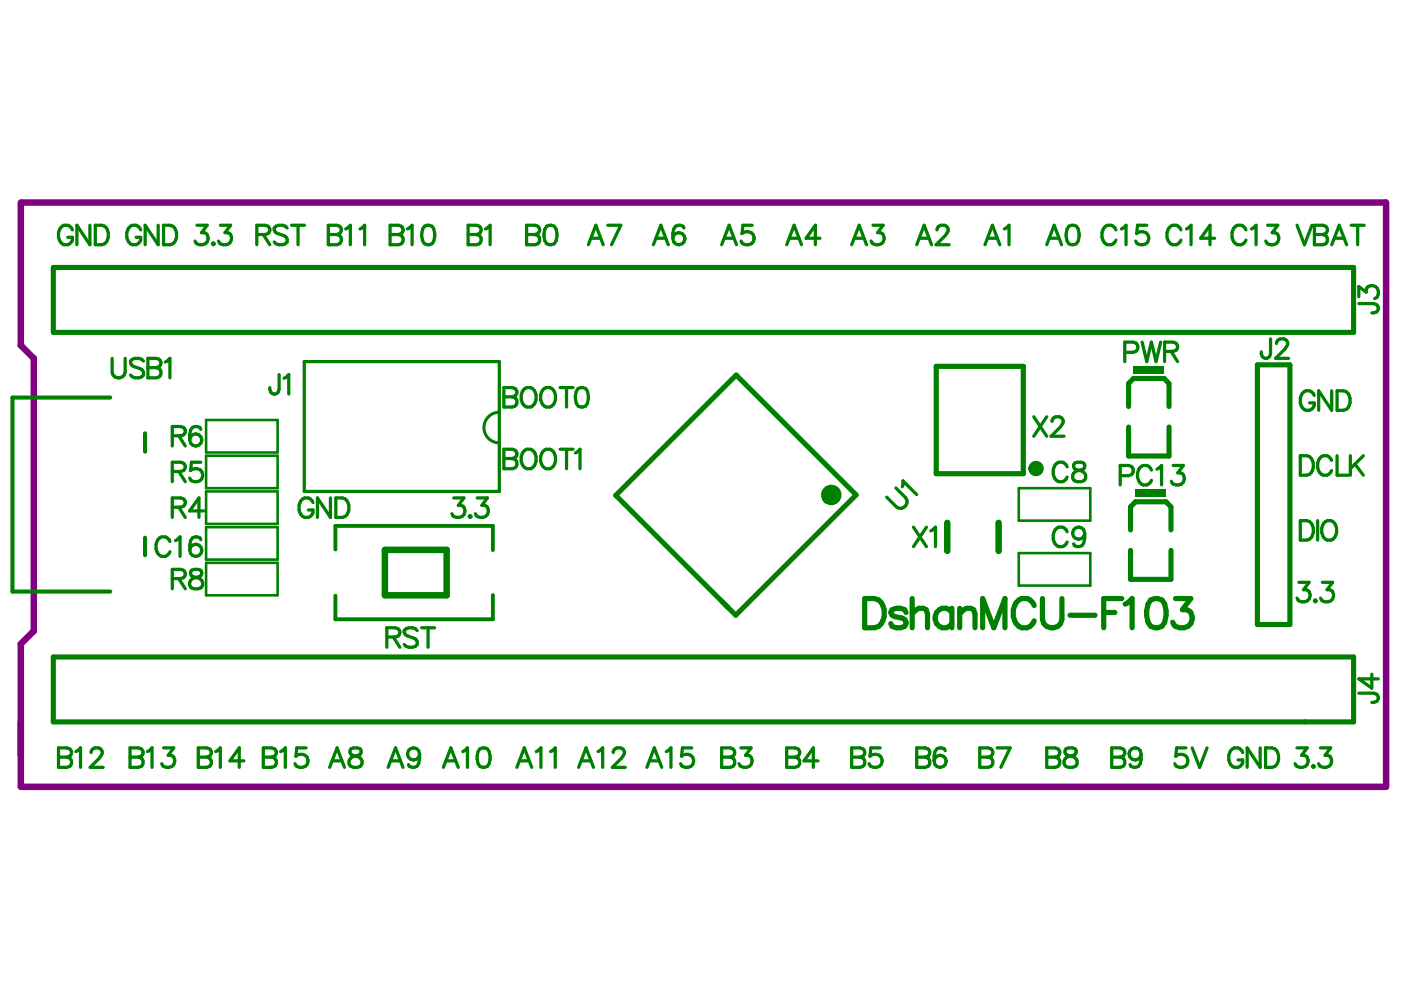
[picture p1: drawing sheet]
<svg xmlns="http://www.w3.org/2000/svg" width="297mm" height="210mm" viewBox="0 0 297 210" stroke-linecap="round" stroke-linejoin="round" font-family="sans-serif">
<path d="M4.4 42.9v30.3l2.8 2.8v57.8l-2.8 2.7v30.3M4.5 42.9h289.2M293.9 42.9v123.9M4.5 166.8h289.2" fill="none" stroke="#800080" stroke-width="1.4"/>
<path d="M64.5 76.7h41.4v27.5h-41.4z" fill="none" stroke="#008000" stroke-width=".69"/>
<path d="M11.3 56.7h275.7v13.8h-275.7zM198.5 77.7h18.5v22.7h-18.5zM266.6 77.4h6.9v55h-6.9zM239.3 86.2v-4.9l1-1.1h6.5l1.1 1.1v4.9M239.3 90.5v6.2h8.6v-6.2M130.6 105l25.5-25.5 25.4 25.4-25.5 25.5zM239.7 112.4v-4.9l1-1.1h6.5l1.1 1.1v4.9M239.7 116.7v6.1h8.6v-6.1M11.3 139.3h275.7v13.8h-275.7z" fill="none" stroke="#008000" stroke-width="1.1"/>
<path d="M43.7 96.6h15.2v6.9h-15.2zM43.7 89.1h15.2v6.8h-15.2zM43.7 104.2h15.2v6.9h-15.2zM43.7 111.8h15.2v6.8h-15.2zM43.7 119.3h15.2v6.9h-15.2zM216 103.5h15.2v6.9h-15.2zM216 117.3h15.2v6.9h-15.2z" fill="none" stroke="#008000" stroke-width=".55"/>
<path d="M81.6 116.6h13.1v9.6h-13.1zM200.8 110.9v5.9M211.7 110.9v5.9" fill="none" stroke="#008000" stroke-width="1.4"/>
<path d="M104.5 111.5v5.1M104.5 126.2v5.1" fill="none" stroke="#008000" stroke-width=".82"/>
<path d="M104.5 111.5h-33.4v5M71.1 126.3v5h33.4" fill="none" stroke="#008000" stroke-width=".83"/>
<path d="M23.4 84.3h-20.8v41.1h20.8M30.8 91.9v3.9M30.8 114v3.7" fill="none" stroke="#008000" stroke-width=".87"/>
<g fill="#008000">
<path d="M240.7 103.8h6.5v1.6h-6.5z" fill-rule="evenodd"/>
<path d="M240.3 77.7h6.5v1.6h-6.5z" fill-rule="evenodd"/>
</g>
<g fill="none" stroke="#008000" stroke-width=".69">
<path d="M15.4 48.7a1.43 1.43 0 0 0-1.4-1 1.43 1.43 0 0 0-1.4 1 2.33 2.33 0 0 0 1 3.2 1.41 1.41 0 0 0 1.8-1.6h-1M19.1 47.8v4.1l-2.8-4.1v4.1M20.2 47.8h1.4a2.25 2.25 0 0 1 1 3.5l-.4 .4-.6 .2h-1.4zM29.8 48.7a1.43 1.43 0 0 0-1.3-1 1.43 1.43 0 0 0-1.4 1 2.33 2.33 0 0 0 1 3.2 1.41 1.41 0 0 0 1.7-1.6h-1M33.5 47.8v4.1l-2.7-4.1v4.1M34.7 47.8h1.4a2.25 2.25 0 0 1 .9 3.5l-.4 .4-.5 .2h-1.4zM41.7 47.8h2.2l-1.2 1.5a1.28 1.28 0 0 1 1.4 1.2 1.28 1.28 0 0 1-1.2 1.4 1.21 1.21 0 0 1-1.5-.8M45 51.7l.2-.2 .2 .2-.2 .2zM46.7 47.8h2.2l-1.2 1.5a1.28 1.28 0 0 1 1.4 1.2 1.28 1.28 0 0 1-1.2 1.4 1.21 1.21 0 0 1-1.6-.8M54.4 49.7h1.8l.6-.2a.95 .95 0 0 0 0-1.5l-.6-.2h-1.8v4.1M55.8 49.7l1.4 2.2M60.9 48.4a1.82 1.82 0 0 0-2.8 0 1.06 1.06 0 0 0 .8 1.1l1.2 .4a1 1 0 0 1 .8 .8 1 1 0 0 1-.4 1 1.9 1.9 0 0 1-2.4-.4"/>
<path d="M61.8 47.8h2.8M63.2 47.8v4.1M69.6 47.8h1.8l.6 .2a.95 .95 0 0 1 0 1.5l-.6 .2a1.08 1.08 0 0 1 1 1.1 1.08 1.08 0 0 1-1 1.1h-1.8zM69.6 49.7h1.8M73.3 48.5l1-.7v4.1M76.3 48.5l1-.7v4.1M82.7 47.8h1.8l.6 .2a.95 .95 0 0 1 0 1.5l-.6 .2a1.08 1.08 0 0 1 1 1.1 1.08 1.08 0 0 1-1 1.1h-1.8zM82.7 49.7h1.8M86.4 48.5l1-.7v4.1M90 48a1.34 1.34 0 0 1 2 .5 3.4 3.4 0 0 1-.4 3.2 1.34 1.34 0 0 1-2-.6 3.4 3.4 0 0 1 .4-3.1zM99.2 47.8h1.8l.6 .2a.95 .95 0 0 1 0 1.5l-.6 .2a1.08 1.08 0 0 1 1 1.1 1.08 1.08 0 0 1-1 1.1h-1.8zM99.2 49.7h1.8"/>
<path d="M102.9 48.5l1-.7v4.1M111.7 47.8h1.7l.6 .2a.95 .95 0 0 1 0 1.5l-.6 .2a1.08 1.08 0 0 1 1.1 1.1 1.08 1.08 0 0 1-1.1 1.1h-1.7zM111.7 49.7h1.7M115.9 48a1.34 1.34 0 0 1 2 .5 3.4 3.4 0 0 1-.4 3.2 1.34 1.34 0 0 1-2-.6 3.4 3.4 0 0 1 .4-3.1zM124.7 51.9l1.6-4.1 1.6 4.1M125.3 50.5h2M128.9 47.8h2.7l-1.9 4.1M138.5 51.9l1.6-4.1 1.6 4.1M139.1 50.5h2M145 48.4a1.22 1.22 0 0 0-1.8-.4l-.4 .5-.2 2M153 51.9l1.6-4.1 1.6 4.1M153.6 50.5h2"/>
<path d="M159.5 47.8h-2l-.2 1.7a1.46 1.46 0 0 1 2.2 0 1.46 1.46 0 0 1-.2 2.2 1.46 1.46 0 0 1-2.2-.6M166.8 51.9l1.6-4.1 1.5 4.1M167.4 50.5h2M173.9 50.5h-3l2-2.7v4.1M180.6 51.9l1.6-4.1 1.5 4.1M181.2 50.5h1.9M185.1 47.8h2.1l-1.1 1.5a1.28 1.28 0 0 1 1.4 1.2 1.28 1.28 0 0 1-1.2 1.4 1.21 1.21 0 0 1-1.6-.8M194.4 51.9l1.5-4.1 1.6 4.1M194.9 50.5h2M198.7 48.7a1.02 1.02 0 0 1 .8-.9h.7a1.01 1.01 0 0 1 .6 1.5l-.4 .6-1.9 2h2.7M208.8 51.9l1.6-4.1 1.6 4.1M209.4 50.5h2"/>
<path d="M212.9 48.5l1-.7v4.1M221.9 51.9l1.6-4.1 1.6 4.1M222.5 50.5h2M226.6 48a1.34 1.34 0 0 1 2 .5 3.4 3.4 0 0 1-.4 3.2 1.34 1.34 0 0 1-2-.6 3.4 3.4 0 0 1 .4-3.1zM236.6 48.7a1.43 1.43 0 0 0-1.4-1 1.43 1.43 0 0 0-1.4 1 2.33 2.33 0 0 0 1 3.2 1.47 1.47 0 0 0 1.8-1M237.8 48.5l.9-.7v4.1M243.2 47.8h-2l-.2 1.7a1.46 1.46 0 0 1 2.2 0 1.46 1.46 0 0 1-.3 2.2 1.46 1.46 0 0 1-2.1-.6M250.4 48.7a1.43 1.43 0 0 0-1.4-1 1.43 1.43 0 0 0-1.4 1 2.33 2.33 0 0 0 1 3.2 1.47 1.47 0 0 0 1.8-1M251.5 48.5l1-.7v4.1M257.5 50.5h-2.9l1.9-2.7v4.1M264.2 48.7a1.43 1.43 0 0 0-1.4-1 1.43 1.43 0 0 0-1.4 1 2.33 2.33 0 0 0 1 3.2 1.47 1.47 0 0 0 1.8-1M265.3 48.5l1-.7v4.1"/>
<path d="M268.8 47.8h2.1l-1.2 1.5a1.28 1.28 0 0 1 1.4 1.2 1.28 1.28 0 0 1-1.2 1.4 1.21 1.21 0 0 1-1.5-.8M275 47.8l1.6 4.1 1.5-4.1M278.7 47.8h1.8l.5 .2a.95 .95 0 0 1 0 1.5l-.5 .2a1.08 1.08 0 0 1 1 1.1 1.08 1.08 0 0 1-1 1.1h-1.8zM278.7 49.7h1.8M282.4 51.9l1.5-4.1 1.6 4.1M283 50.5h1.9M286.5 47.8h2.7M287.9 47.8v4.1M23.8 76v2.9a1.39 1.39 0 0 0 1.4 1.2 1.39 1.39 0 0 0 1.3-1.2v-2.9M30.4 76.6a1.82 1.82 0 0 0-2.7 0 1.05 1.05 0 0 0 .8 1.1l1.1 .4a1 1 0 0 1 .8 .8 1 1 0 0 1-.4 1 1.9 1.9 0 0 1-2.3-.4M31.4 76h1.7l.6 .2a.95 .95 0 0 1 0 1.5l-.6 .2a1.08 1.08 0 0 1 1.1 1.1 1.08 1.08 0 0 1-1.1 1.1h-1.7zM31.4 77.9h1.7"/>
<path d="M35 76.8l1-.8v4.1M59.2 79.4v3.2l-.2 .6a.95 .95 0 0 1-1.6 0l-.2-1M238.5 74.7h1.7a1.08 1.08 0 0 0 1.1-1.1 1.08 1.08 0 0 0-1.1-1.1h-1.7v4.2M242.2 72.5l.9 4.2 1-4.2 1 4.2 1-4.2M246.9 74.5h1.8l.6-.2a.95 .95 0 0 0 0-1.6l-.6-.2h-1.8v4.2M248.3 74.5l1.4 2.2M269.4 71.8v3.2l-.2 .6a.95 .95 0 0 1-1.6 0l-.2-1M270.6 72.8a1.02 1.02 0 0 1 .8-1h.8a1.01 1.01 0 0 1 .6 1.6l-.4 .6-2 2h2.8M288.1 62.9v-2.1l1.6 1.1a1.28 1.28 0 0 1 1.1-1.4 1.28 1.28 0 0 1 1.4 1.2 1.21 1.21 0 0 1-.8 1.6M288.1 64.4h3.1l.6 .2a.95 .95 0 0 1 0 1.5l-.9 .2M36.5 92.4h1.8l.6-.2a.95 .95 0 0 0 0-1.6l-.6-.2h-1.8v4.2M36.5 100h1.8l.6-.2a.95 .95 0 0 0 0-1.6l-.6-.2h-1.8v4.1"/>
<path d="M37.9 92.4l1.4 2.2M37.9 100l1.4 2.1M42.6 98h-2l-.2 1.8a1.46 1.46 0 0 1 2.2-.1 1.46 1.46 0 0 1-.3 2.2 1.46 1.46 0 0 1-2.1-.6M42.6 91a1.22 1.22 0 0 0-1.8-.4l-.4 .6-.2 2M60.2 80.2l1-.8v4.1M106.8 82.2h1.8l.6 .2a.95 .95 0 0 1 0 1.5l-.6 .2a1.08 1.08 0 0 1 1 1.1 1.08 1.08 0 0 1-1 1.1h-1.8zM106.8 95.3h1.8l.6 .1a.95 .95 0 0 1 0 1.6l-.6 .2a1.08 1.08 0 0 1 1 1.1 1.08 1.08 0 0 1-1 1.1h-1.8zM106.8 97.2h1.8M106.8 84.1h1.8M110.9 95.8a1.42 1.42 0 0 1 1.4-.6 1.42 1.42 0 0 1 1.2 1 2.33 2.33 0 0 1-1 3.2 1.9 1.9 0 0 1-2-2.6zM110.9 82.8a1.42 1.42 0 0 1 1.4-.7 1.42 1.42 0 0 1 1.2 1.1 2.33 2.33 0 0 1-1 3.1 1.9 1.9 0 0 1-2-2.6zM115 95.8a1.42 1.42 0 0 1 1.4-.6 1.42 1.42 0 0 1 1.2 1 2.33 2.33 0 0 1-1 3.2 1.9 1.9 0 0 1-2-2.6z"/>
<path d="M115 82.8a1.42 1.42 0 0 1 1.4-.7 1.42 1.42 0 0 1 1.2 1.1 2.33 2.33 0 0 1-1 3.1 1.9 1.9 0 0 1-2-2.6zM118.7 95.3h2.8M118.7 82.2h2.8M120.1 82.2v4.1M120.1 95.3v4.1M122 96l1-.7v4.1M122.6 82.4a1.34 1.34 0 0 1 1.9 .6 3.4 3.4 0 0 1-.3 3.1 1.34 1.34 0 0 1-2-.6 3.4 3.4 0 0 1 .4-3.1zM219.2 88.4l2.7 4.1M221.9 88.4l-2.7 4.1M223.1 89.4a1.02 1.02 0 0 1 .7-1h.8a1.01 1.01 0 0 1 .6 1.5l-.4 .6-1.9 2h2.7M226.3 99a1.43 1.43 0 0 0-1.4-1.1 1.43 1.43 0 0 0-1.4 1.1 2.33 2.33 0 0 0 1 3.1 1.47 1.47 0 0 0 1.8-1M227.8 98.2a.83 .83 0 0 0 .4 1.4l.8 .2a1.19 1.19 0 0 1 1.2 1.1 1.19 1.19 0 0 1-1 1.2h-.8a1.18 1.18 0 0 1-1-1.2 1.18 1.18 0 0 1 1.2-1.1l.8-.2a.83 .83 0 0 0 .4-1.4l-.6-.2h-.8z"/>
<path d="M244.1 99.7a1.43 1.43 0 0 0-1.3-1.1 1.43 1.43 0 0 0-1.4 1.1 2.33 2.33 0 0 0 1 3.1 1.47 1.47 0 0 0 1.7-1M245.3 99.5l1-.8v4.1M248.7 98.7h2.2l-1.2 1.6a1.28 1.28 0 0 1 1.4 1.1 1.28 1.28 0 0 1-1.2 1.4 1.21 1.21 0 0 1-1.6-.8M275.7 96.6h1.4a2.25 2.25 0 0 1 1 3.6l-.4 .4-.6 .2h-1.4zM278.6 83.8a1.43 1.43 0 0 0-1.3-1 1.43 1.43 0 0 0-1.4 1 2.33 2.33 0 0 0 1 3.2 1.41 1.41 0 0 0 1.7-1.6h-.9M282.3 97.6a1.43 1.43 0 0 0-1.4-1 1.43 1.43 0 0 0-1.3 1 2.33 2.33 0 0 0 1 3.2 1.47 1.47 0 0 0 1.7-1M282.3 82.9v4.1l-2.7-4.1v4.1M283.5 82.9h1.4a2.25 2.25 0 0 1 .9 3.5l-.3 .4-.6 .2h-1.4zM283.5 96.6v4.2h2.3M286.3 96.6v4.2M287.3 98.4l1.8 2.4M289.1 96.6l-2.8 2.8"/>
<path d="M36 114.8a1.43 1.43 0 0 0-1.3-1 1.43 1.43 0 0 0-1.4 1 2.33 2.33 0 0 0 1 3.2 1.47 1.47 0 0 0 1.7-1M36.5 107.5h1.8l.6-.2a.95 .95 0 0 0 0-1.5l-.6-.2h-1.8v4.1M37.2 114.6l1-.8v4.2M37.9 107.5l1.4 2.2M42.6 114.4a1.22 1.22 0 0 0-1.8-.4l-.4 .6-.2 2M43.2 108.3h-3l2-2.7v4.1M66.4 106.6a1.43 1.43 0 0 0-1.4-1.1 1.43 1.43 0 0 0-1.4 1.1 2.33 2.33 0 0 0 1 3.1 1.41 1.41 0 0 0 1.8-1.6h-1M70.1 105.6v4.1l-2.8-4.1v4.1M71.2 105.6h1.4a2.25 2.25 0 0 1 1 3.5l-.4 .4-.6 .2h-1.4zM96.2 105.6h2.2l-1.2 1.5a1.28 1.28 0 0 1 1.4 1.2 1.28 1.28 0 0 1-1.2 1.4 1.21 1.21 0 0 1-1.6-.8M99.5 109.5l.2-.2 .2 .2-.2 .2zM101.2 105.6h2.1l-1.1 1.5a1.28 1.28 0 0 1 1.4 1.2 1.28 1.28 0 0 1-1.2 1.4 1.21 1.21 0 0 1-1.6-.8"/>
<path d="M189.9 103.5l2.1 2a1.39 1.39 0 0 1-.1 1.9 1.39 1.39 0 0 1-1.8 .1l-2.1-2.1M191.3 103.2l.1-1.2 3 2.9M193.7 111.8l2.7 4.1M196.4 111.8l-2.7 4.1M197.4 112.6l.9-.8v4.1M226.3 112.8a1.43 1.43 0 0 0-1.4-1.1 1.43 1.43 0 0 0-1.4 1.1 2.33 2.33 0 0 0 1 3.1 1.47 1.47 0 0 0 1.8-1M230 113.1l-.2 2a1.2 1.2 0 0 1-1 .8 1.2 1.2 0 0 1-1.2-.6M237.5 100.9h1.8a1.08 1.08 0 0 0 1-1.1 1.08 1.08 0 0 0-1-1.1h-1.8v4.1M275.7 110.4h1.4a2.25 2.25 0 0 1 1 3.5l-.4 .4-.6 .2h-1.4zM279.4 110.4v4.1M280.6 111a1.42 1.42 0 0 1 1.4-.6 1.42 1.42 0 0 1 1.2 1 2.33 2.33 0 0 1-1 3.1 1.9 1.9 0 0 1-2-2.5zM36.5 122.7h1.8l.6-.2a.95 .95 0 0 0 0-1.6l-.6-.2h-1.8v4.1"/>
<path d="M37.9 122.7l1.4 2.1M40.6 120.9a.84 .84 0 0 0 .4 1.4l.8 .2a1.19 1.19 0 0 1 1.2 1.1 1.19 1.19 0 0 1-1 1.2h-.8a1.18 1.18 0 0 1-1.1-1.2 1.18 1.18 0 0 1 1.3-1.1l.8-.2a.83 .83 0 0 0 .4-1.4l-.6-.2h-.8zM82 135.1h1.8l.6-.2a.95 .95 0 0 0 0-1.6l-.6-.2h-1.8v4.1M83.4 135.1l1.4 2.1M88.5 133.7a1.82 1.82 0 0 0-2.8 0 1.06 1.06 0 0 0 .8 1.2l1.2 .4a1 1 0 0 1 .7 .7 1 1 0 0 1-.3 1 1.9 1.9 0 0 1-2.4-.4M89.4 133.1h2.7M90.8 133.1v4.1M275.4 123.5h2.2l-1.2 1.5a1.28 1.28 0 0 1 1.4 1.2 1.28 1.28 0 0 1-1.2 1.4 1.21 1.21 0 0 1-1.6-.8M278.7 127.4l.2-.2 .2 .2-.2 .2zM280.4 123.5h2.1l-1.1 1.5a1.28 1.28 0 0 1 1.4 1.2 1.28 1.28 0 0 1-1.2 1.4 1.21 1.21 0 0 1-1.6-.8M12.4 158.6h1.8l.6 .2a.95 .95 0 0 1 0 1.5l-.6 .2a1.08 1.08 0 0 1 1 1.1 1.08 1.08 0 0 1-1 1.1h-1.8zM16.1 159.4l1-.8v4.1"/>
<path d="M19.3 159.6a1.02 1.02 0 0 1 .8-1h.8a1.01 1.01 0 0 1 .6 1.5l-.4 .6-2 2h2.8M27.6 158.6h1.7l.6 .2a.95 .95 0 0 1 0 1.5l-.6 .2a1.08 1.08 0 0 1 1.1 1.1 1.08 1.08 0 0 1-1.1 1.1h-1.7zM31.3 159.4l.9-.8v4.1M34.7 158.6h2.1l-1.1 1.5a1.28 1.28 0 0 1 1.4 1.2 1.28 1.28 0 0 1-1.2 1.4 1.21 1.21 0 0 1-1.6-.8M42 158.6h1.8l.6 .2a.95 .95 0 0 1 0 1.5l-.6 .2a1.08 1.08 0 0 1 1 1.1 1.08 1.08 0 0 1-1 1.1h-1.8zM45.7 159.4l1-.8v4.1M55.8 158.6h1.8l.6 .2a.95 .95 0 0 1 0 1.5l-.6 .2a1.08 1.08 0 0 1 1 1.1 1.08 1.08 0 0 1-1 1.1h-1.8zM59.5 159.4l1-.8v4.1M64.9 158.6h-2l-.2 1.7a1.46 1.46 0 0 1 2.2 0 1.46 1.46 0 0 1-.2 2.2 1.46 1.46 0 0 1-2.2-.6M74.4 158.8a.83 .83 0 0 0 .4 1.3l.8 .2a1.19 1.19 0 0 1 1.2 1.1 1.19 1.19 0 0 1-1 1.3h-.8a1.18 1.18 0 0 1-1.1-1.3 1.18 1.18 0 0 1 1.3-1.1l.8-.2a.83 .83 0 0 0 .4-1.3l-.6-.2h-.8zM89 159.9l-.2 2a1.2 1.2 0 0 1-1 .8 1.2 1.2 0 0 1-1.2-.6M98.1 159.4l1-.8v4.1"/>
<path d="M101.7 158.8a1.34 1.34 0 0 1 2 .6 3.4 3.4 0 0 1-.4 3.1 1.34 1.34 0 0 1-1.9-.6 3.4 3.4 0 0 1 .3-3.1zM113.7 159.4l1-.8v4.1M116.7 159.4l1-.8v4.1M126.8 159.4l1-.8v4.1M130 159.6a1.02 1.02 0 0 1 .8-1h.8a1.01 1.01 0 0 1 .6 1.5l-.4 .6-2 2h2.8M141.3 159.4l1-.8v4.1M146.7 158.6h-2l-.2 1.7a1.46 1.46 0 0 1 2.2 0 1.46 1.46 0 0 1-.3 2.2 1.46 1.46 0 0 1-2.1-.6M153 158.6h1.8l.6 .2a.95 .95 0 0 1 0 1.5l-.6 .2a1.08 1.08 0 0 1 1 1.1 1.08 1.08 0 0 1-1 1.1h-1.8zM157.1 158.6h2.1l-1.1 1.5a1.28 1.28 0 0 1 1.4 1.2 1.28 1.28 0 0 1-1.2 1.4 1.21 1.21 0 0 1-1.6-.8M166.8 158.6h1.8l.6 .2a.95 .95 0 0 1 0 1.5l-.6 .2a1.08 1.08 0 0 1 1 1.1 1.08 1.08 0 0 1-1 1.1h-1.8zM180.6 158.6h1.7l.6 .2a.95 .95 0 0 1 0 1.5l-.6 .2a1.08 1.08 0 0 1 1.1 1.1 1.08 1.08 0 0 1-1.1 1.1h-1.7zM186.6 158.6h-2l-.1 1.7a1.46 1.46 0 0 1 2.2 0 1.46 1.46 0 0 1-.3 2.2 1.46 1.46 0 0 1-2.1-.6"/>
<path d="M194.4 158.6h1.7l.6 .2a.95 .95 0 0 1 0 1.5l-.6 .2a1.08 1.08 0 0 1 1.1 1.1 1.08 1.08 0 0 1-1.1 1.1h-1.7zM200.4 159.2a1.22 1.22 0 0 0-1.8-.4l-.4 .6-.2 1.9M207.7 158.6h1.8l.6 .2a.95 .95 0 0 1 0 1.5l-.6 .2a1.08 1.08 0 0 1 1 1.1 1.08 1.08 0 0 1-1 1.1h-1.8zM211.4 158.6h2.8l-2 4.1M221.9 158.6h1.8l.6 .2a.95 .95 0 0 1 0 1.5l-.6 .2a1.08 1.08 0 0 1 1 1.1 1.08 1.08 0 0 1-1 1.1h-1.8zM226 158.8a.83 .83 0 0 0 .4 1.3l.8 .2a1.19 1.19 0 0 1 1.2 1.1 1.19 1.19 0 0 1-1 1.3h-.8a1.18 1.18 0 0 1-1.1-1.3 1.18 1.18 0 0 1 1.3-1.1l.8-.2a.83 .83 0 0 0 .4-1.3l-.6-.2h-.8zM235.7 158.6h1.8l.6 .2a.95 .95 0 0 1 0 1.5l-.6 .2a1.08 1.08 0 0 1 1 1.1 1.08 1.08 0 0 1-1 1.1h-1.8zM242 159.9l-.2 2a1.2 1.2 0 0 1-1.1 .8 1.2 1.2 0 0 1-1.1-.6M251.4 158.6h-1.9l-.2 1.7a1.46 1.46 0 0 1 2.2 0 1.46 1.46 0 0 1-.3 2.2 1.46 1.46 0 0 1-2.1-.6M252.8 158.6l1.5 4.1 1.6-4.1M263.5 159.6a1.43 1.43 0 0 0-1.4-1.1 1.43 1.43 0 0 0-1.4 1.1 2.33 2.33 0 0 0 1 3.1 1.41 1.41 0 0 0 1.8-1.6h-1M267.2 158.6v4.1l-2.8-4.1v4.1"/>
<path d="M268.3 158.6h1.4a2.25 2.25 0 0 1 1 3.5l-.4 .4-.6 .2h-1.4zM275 158.6h2.1l-1.1 1.5a1.28 1.28 0 0 1 1.4 1.2 1.28 1.28 0 0 1-1.2 1.4 1.21 1.21 0 0 1-1.6-.8M280 158.6h2.1l-1.2 1.5a1.28 1.28 0 0 1 1.5 1.2 1.28 1.28 0 0 1-1.3 1.4 1.21 1.21 0 0 1-1.5-.8M288.1 147h3.1l.6 .2a.95 .95 0 0 1 0 1.5l-.9 .2M290.9 143v2.9l-2.8-2h4.1M12.4 160.5h1.8M27.6 160.5h1.7M42 160.5h1.8M51.7 161.3h-2.9l1.9-2.7v4.1M55.8 160.5h1.8M69.9 162.7l1.6-4.1 1.5 4.1M70.5 161.3h1.9"/>
<path d="M82.3 162.7l1.6-4.1 1.5 4.1M82.9 161.3h2M94 162.7l1.6-4.1 1.6 4.1M94.6 161.3h2M109.6 162.7l1.6-4.1 1.5 4.1M110.2 161.3h1.9M122.7 162.7l1.6-4.1 1.5 4.1M123.3 161.3h1.9M137.2 162.7l1.5-4.1 1.6 4.1M137.7 161.3h2M153 160.5h1.8M166.8 160.5h1.8"/>
<path d="M173.4 161.3h-2.9l1.9-2.7v4.1M180.6 160.5h1.7M194.4 160.5h1.7M207.7 160.5h1.8M221.9 160.5h1.8M235.7 160.5h1.8M278.3 162.5l.2-.2 .2 .2-.2 .2z"/>
<circle cx="143.9" cy="50.6" r="1.28"/>
<circle cx="41.5" cy="93.3" r="1.28"/>
<circle cx="41.5" cy="116.7" r="1.28"/>
<circle cx="228.7" cy="113" r="1.28"/>
<circle cx="87.7" cy="159.8" r="1.28"/>
<circle cx="240.7" cy="159.8" r="1.28"/>
<circle cx="199.3" cy="161.4" r="1.28"/>
</g>
<g fill="none" stroke="#008000" stroke-width="1.1">
<path d="M183.3 126.9h2.1a2.59 2.59 0 0 1 2.1 2.4 3.8 3.8 0 0 1-1.2 3.5l-.9 .3h-2.1zM192.1 129.9l-.3-.6-.9-.3h-.9l-.9 .3-.2 .6 .2 .5 2.7 .9 .3 .6-.3 .9-.9 .3h-.9l-.9-.3-.2-.6M193.4 130.2l.9-.9 .6-.3h.9l.6 .3 .3 .9v2.9M193.4 126.9v6.2M201.8 129.9a2.01 2.01 0 0 0-2.8-.5 2.01 2.01 0 0 0-.4 2.8 1.87 1.87 0 0 0 3.2 0M201.8 129v4.1M203.5 130.2l.9-.9 .5-.3h.9l.6 .3 .3 .9v2.9M203.5 129v4.1M208.3 133.1v-6.2l2.4 6.2 2.4-6.2v6.2M219.3 128.4a2.15 2.15 0 0 0-2.1-1.6 2.15 2.15 0 0 0-2.1 1.6 3.5 3.5 0 0 0 1.5 4.7 2.2 2.2 0 0 0 2.7-1.5M221 126.9v4.4a2.09 2.09 0 0 0 2.1 1.8 2.09 2.09 0 0 0 2-1.8v-4.4M226.9 130.4h5.3"/>
<path d="M234 129.9h2.4M237.8 126.9h-3.8v6.2M238.6 128.1l.5-.3 .9-.9v6.2M244 127.2a2.01 2.01 0 0 1 2.9 .9 5.1 5.1 0 0 1-.5 4.7 2.02 2.02 0 0 1-3-.9 5.1 5.1 0 0 1 .6-4.7zM249.2 126.9h3.3l-1.8 2.4a1.68 1.68 0 0 1 2.1 2 2.3 2.3 0 0 1-3.9 1.2l-.3-.6"/>
</g>
<path d="M105.9 87.4a3.3 3.3 0 0 0-3.3 3.3 3.3 3.3 0 0 0 3.3 3.2" fill="none" stroke="#008000" stroke-width=".65"/>
<circle cx="176.2" cy="104.9" r="1.08" fill="none" stroke="#008000" stroke-width="2.2"/>
<circle cx="219.7" cy="99.3" r=".81" fill="none" stroke="#008000" stroke-width="1.6"/>
</svg>
